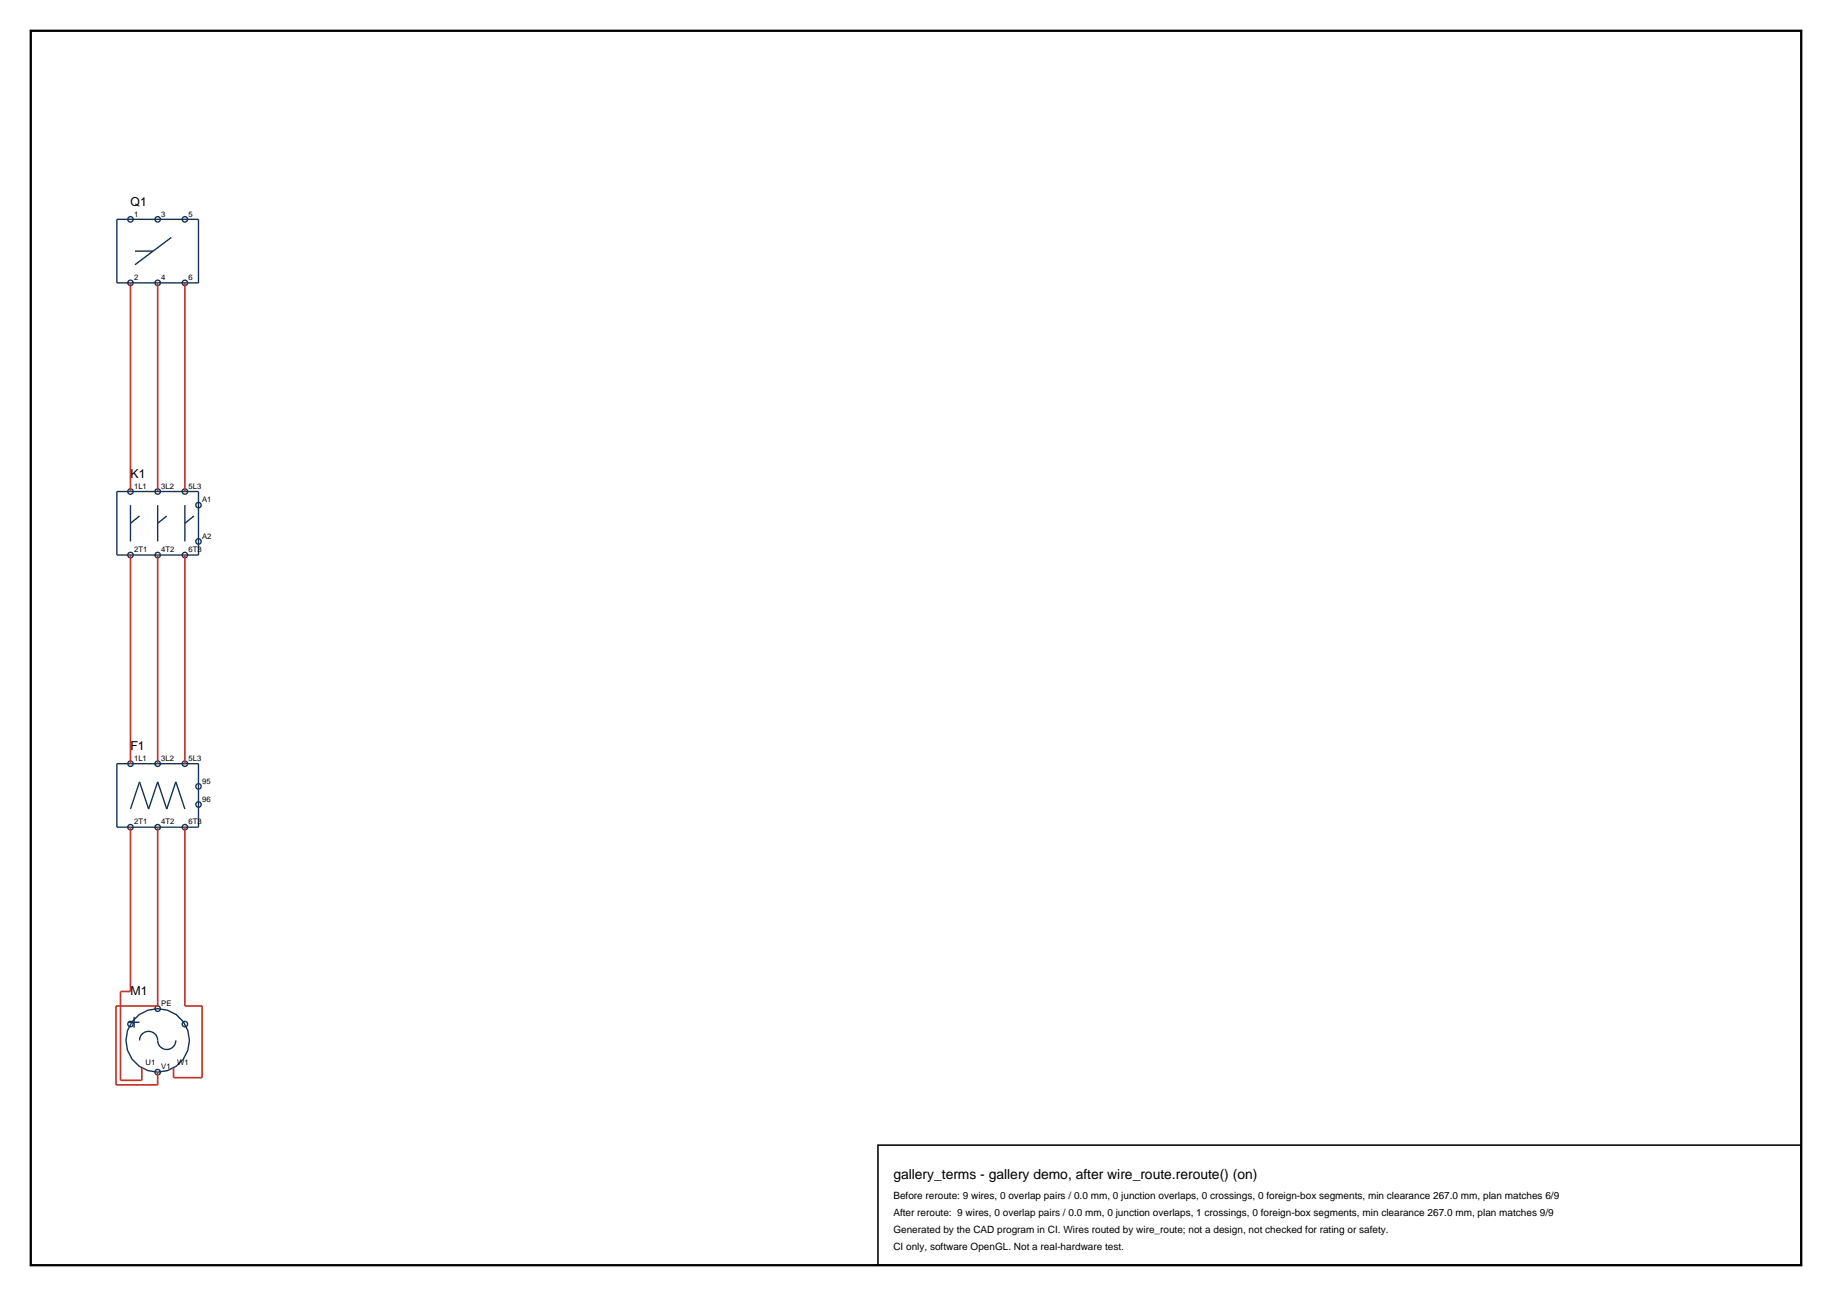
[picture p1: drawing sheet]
<svg xmlns="http://www.w3.org/2000/svg" width="420mm" height="297mm" viewBox="0 0 420 297" stroke-linecap="round" stroke-linejoin="round" font-family="sans-serif">
<defs><g id="words">
<text font-size="3.2" x="204.8" y="270.2">gallery_terms - gallery demo, after wire_route.reroute() (on)</text>
<g font-size="2.8">
<text x="29.9" y="47.1">Q1</text>
<text x="29.9" y="109.5">K1</text>
<text x="29.9" y="171.9">F1</text>
<text x="29.9" y="228">M1</text>
</g>
<g font-size="2.3">
<text x="204.8" y="274.8">Before reroute: 9 wires, 0 overlap pairs / 0.0 mm, 0 junction overlaps, 0 crossings, 0 foreign-box segments, min clearance 267.0 mm, plan matches 6/9</text>
<text x="204.8" y="278.7">After reroute: 9 wires, 0 overlap pairs / 0.0 mm, 0 junction overlaps, 1 crossings, 0 foreign-box segments, min clearance 267.0 mm, plan matches 9/9</text>
<text x="204.8" y="282.5">Generated by the CAD program in CI. Wires routed by wire_route; not a design, not checked for rating or safety.</text>
<text x="204.8" y="286.4">CI only, software OpenGL. Not a real-hardware test.</text>
</g>
<g font-size="1.8">
<text x="30.7" y="49.6">1</text>
<text x="37" y="49.6">3</text>
<text x="43.2" y="49.6">5</text>
<text x="30.7" y="64.2">2</text>
<text x="37" y="64.2">4</text>
<text x="43.2" y="64.2">6</text>
<text x="30.7" y="112">1L1</text>
<text x="37" y="112">3L2</text>
<text x="43.2" y="112">5L3</text>
<text x="46.3" y="115.1">A1</text>
<text x="46.3" y="123.5">A2</text>
<text x="30.7" y="126.6">2T1</text>
<text x="37" y="126.6">4T2</text>
<text x="43.2" y="126.6">6T3</text>
<text x="30.7" y="174.4">1L1</text>
<text x="37" y="174.4">3L2</text>
<text x="43.2" y="174.4">5L3</text>
<text x="46.3" y="179.6">95</text>
<text x="46.3" y="183.7">96</text>
<text x="30.7" y="188.9">2T1</text>
<text x="37" y="188.9">4T2</text>
<text x="43.2" y="188.9">6T3</text>
<text x="37" y="230.5">PE</text>
<text x="33.3" y="244.1">U1</text>
<text x="37" y="245.1">V1</text>
<text x="40.6" y="244.1">W1</text>
</g>
</g></defs>
<path d="M7.1 7.1h405.8v282.8h-405.8z" fill="none" stroke="#000" stroke-width=".53"/>
<g fill="none" stroke="#143359" stroke-width=".32">
<path d="M26.8 50.3h18.7v14.5h-18.7zM31 57.5h4.1M39.3 54.4l-8.3 6.3M26.8 112.6h18.7v14.6h-18.7zM29.9 115.8v8.3M32 118.3l-2.1 1.6M36.1 115.8v8.3M38.2 118.3l-2.1 1.6M42.4 115.8v8.3M44.5 118.3l-2.1 1.6M45.5 115.8h.1M45.5 124.1h.1"/>
<path d="M26.8 175h18.7v14.6h-18.7zM29.9 185.4l2.1-6.2 2.1 6.2 2-6.2 2.1 6.2 2.1-6.2 2.1 6.2M45.5 180.2h.1M45.5 184.4h.1M29.5 234.3h2.5M29.9 234.7h.1M30.7 233v2.5M32 238.4a2.1 2.1 0 0 1 2.3-2 2.1 2.1 0 0 1 1.9 2.4 2.08 2.08 0 0 0 2.2 1.7 2.08 2.08 0 0 0 1.9-2.1M36.1 231.2h.1M42.4 234.7h.1M36.1 245.7h.1"/>
<circle cx="29.9" cy="50.3" r=".62"/>
<circle cx="36.1" cy="50.3" r=".62"/>
<circle cx="42.4" cy="50.3" r=".62"/>
<circle cx="29.9" cy="64.8" r=".62"/>
<circle cx="36.1" cy="64.8" r=".62"/>
<circle cx="42.4" cy="64.8" r=".62"/>
<circle cx="29.9" cy="112.6" r=".62"/>
<circle cx="36.1" cy="112.6" r=".62"/>
<circle cx="42.4" cy="112.6" r=".62"/>
<circle cx="45.5" cy="115.8" r=".62"/>
<circle cx="29.9" cy="127.2" r=".62"/>
<circle cx="36.1" cy="127.2" r=".62"/>
<circle cx="42.4" cy="127.2" r=".62"/>
<circle cx="45.5" cy="124.1" r=".62"/>
<circle cx="29.9" cy="175" r=".62"/>
<circle cx="36.1" cy="175" r=".62"/>
<circle cx="42.4" cy="175" r=".62"/>
<circle cx="29.9" cy="189.6" r=".62"/>
<circle cx="36.1" cy="189.6" r=".62"/>
<circle cx="42.4" cy="189.6" r=".62"/>
<circle cx="45.5" cy="180.2" r=".62"/>
<circle cx="45.5" cy="184.4" r=".62"/>
<circle cx="29.9" cy="234.7" r=".62"/>
<circle cx="36.1" cy="231.2" r=".62"/>
<circle cx="36.1" cy="238.4" r="7.3"/>
<circle cx="42.4" cy="234.7" r=".62"/>
<circle cx="36.1" cy="245.7" r=".62"/>
</g>
<path d="M29.9 64.8v47.8M36.1 64.8v47.8M42.4 64.8v47.8M29.9 127.2v47.8M36.1 127.2v47.8M42.4 127.2v47.8M29.9 189.6v37.6h-2.3v20.4h4.9v-2.9M36.1 189.6v40.9h-9.5v18.1h9.5v-2.9M42.4 189.6v40.9h3.9v16.5h-6.5v-2.3" fill="none" stroke="#bf382b" stroke-width=".39"/>
<path d="M201.3 262.4h211.6v27.5h-211.6z" fill="none" stroke="#000" stroke-width=".35"/>
<use href="#words"/>
</svg>
